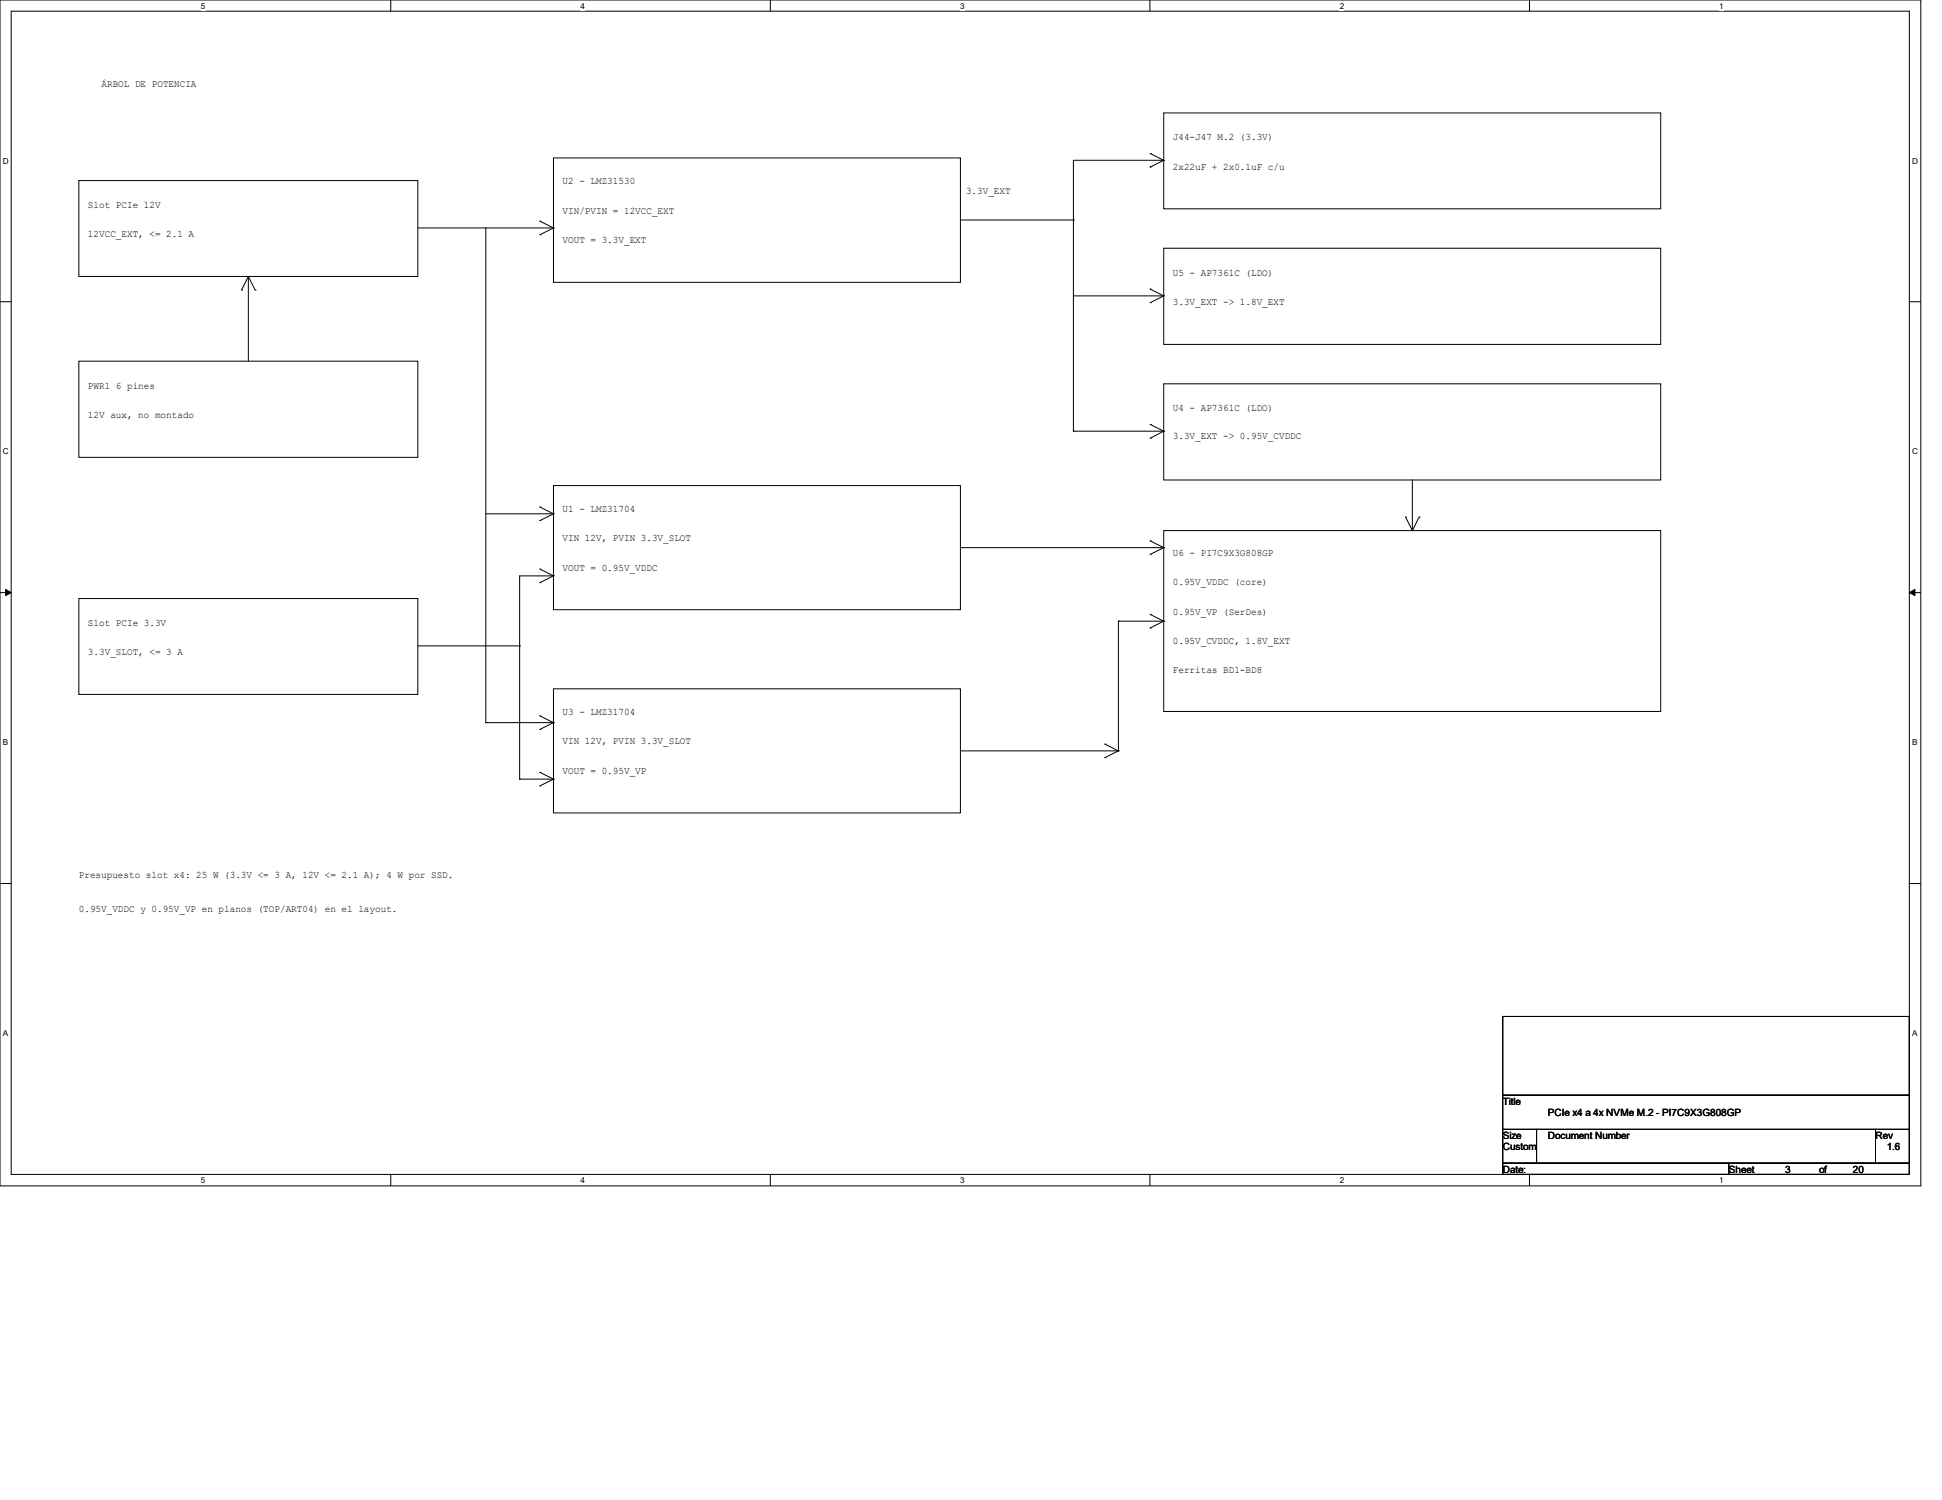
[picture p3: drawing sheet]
<svg xmlns="http://www.w3.org/2000/svg" width="279mm" height="216mm" viewBox="0 0 279 216" stroke-linecap="round" stroke-linejoin="round" font-family="sans-serif">
<defs><g id="words">
<g font-size="1.4">
<text x="14.6" y="12.5">ÁRBOL DE POTENCIA</text>
<text x="168.7" y="20.2">J44-J47 M.2 (3.3V)</text>
<text x="12.7" y="29.9">Slot PCIe 12V</text>
<text x="80.9" y="26.5">U2 - LMZ31530</text>
<text x="139" y="28">3.3V_EXT</text>
<text x="168.7" y="24.4">2x22uF + 2x0.1uF c/u</text>
<text x="12.7" y="34.2">12VCC_EXT, &lt;= 2.1 A</text>
<text x="80.9" y="30.7">VIN/PVIN = 12VCC_EXT</text>
<text x="80.9" y="35">VOUT = 3.3V_EXT</text>
<text x="168.7" y="39.7">U5 - AP7361C (LDO)</text>
<text x="168.7" y="43.9">3.3V_EXT -&gt; 1.8V_EXT</text>
<text x="12.7" y="56">PWR1 6 pines</text>
<text x="168.7" y="59.2">U4 - AP7361C (LDO)</text>
<text x="12.7" y="60.2">12V aux, no montado</text>
<text x="168.7" y="63.2">3.3V_EXT -&gt; 0.95V_CVDDC</text>
<text x="80.9" y="73.7">U1 - LMZ31704</text>
<text x="80.9" y="77.9">VIN 12V, PVIN 3.3V_SLOT</text>
<text x="80.9" y="82.1">VOUT = 0.95V_VDDC</text>
<text x="168.7" y="80">U6 - PI7C9X3G808GP</text>
<text x="168.7" y="84.2">0.95V_VDDC (core)</text>
<text x="168.7" y="88.5">0.95V_VP (SerDes)</text>
<text x="12.7" y="90.1">Slot PCIe 3.3V</text>
<text x="12.7" y="94.3">3.3V_SLOT, &lt;= 3 A</text>
<text x="168.7" y="92.7">0.95V_CVDDC, 1.8V_EXT</text>
<text x="168.7" y="96.9">Ferritas BD1-BD8</text>
<text x="80.9" y="102.9">U3 - LMZ31704</text>
<text x="80.9" y="107.1">VIN 12V, PVIN 3.3V_SLOT</text>
<text x="80.9" y="111.4">VOUT = 0.95V_VP</text>
<text x="11.3" y="126.3">Presupuesto slot x4: 25 W (3.3V &lt;= 3 A, 12V &lt;= 2.1 A); 4 W por SSD.</text>
<text x="11.3" y="131.2">0.95V_VDDC y 0.95V_VP en planos (TOP/ART04) en el layout.</text>
<text x="216.2" y="159">Title</text>
<text x="222.7" y="160.7">PCIe x4 a 4x NVMe M.2 - PI7C9X3G808GP</text>
<text x="216.2" y="163.9">Size</text>
<text x="216.2" y="165.5">Custom</text>
<text x="222.7" y="163.9">Document Number</text>
<text x="269.8" y="163.9">Rev</text>
<text x="271.4" y="165.5">1.6</text>
<text x="216.2" y="168.8">Date:</text>
<text x="248.7" y="168.8">Sheet</text>
<text x="256.8" y="168.8">3</text>
<text x="261.7" y="168.8">of</text>
<text x="266.6" y="168.8">20</text>
</g>
<g font-size="1.2">
<text x="28.9" y="1.2">5</text>
<text x="83.5" y="1.2">4</text>
<text x="138.1" y="1.2">3</text>
<text x="192.7" y="1.2">2</text>
<text x="247.4" y="1.2">1</text>
<text x=".4" y="23.6">D</text>
<text x="275.1" y="23.6">D</text>
<text x=".4" y="65.4">C</text>
<text x="275.1" y="65.4">C</text>
<text x=".4" y="107.3">B</text>
<text x="275.1" y="107.3">B</text>
<text x=".4" y="149.1">A</text>
<text x="275.1" y="149.1">A</text>
<text x="28.9" y="170.3">5</text>
<text x="83.5" y="170.3">4</text>
<text x="138.1" y="170.3">3</text>
<text x="192.7" y="170.3">2</text>
<text x="247.4" y="170.3">1</text>
</g>
</g></defs>
<path d="M0 0h276.4v170.7h-276.4zM1.6 1.6h273.1v167.4h-273.1z" fill="none" stroke="#000" stroke-width=".14"/>
<g fill="#fff">
<path d="M28.9 .2h.6v1.3h-.6z"/>
<path d="M28.9 169.2h.6v1.3h-.6z"/>
</g>
<path d="M56.2 0v1.6M56.2 169v1.6" fill="none" stroke="#000" stroke-width=".14"/>
<g fill="#fff">
<path d="M83.5 .2h.6v1.3h-.6z"/>
<path d="M83.5 169.2h.6v1.3h-.6z"/>
</g>
<path d="M110.8 0v1.6M110.8 169v1.6" fill="none" stroke="#000" stroke-width=".14"/>
<g fill="#fff">
<path d="M138.1 .2h.6v1.3h-.6z"/>
<path d="M138.1 169.2h.6v1.3h-.6z"/>
</g>
<path d="M165.4 0v1.6M165.4 169v1.6" fill="none" stroke="#000" stroke-width=".14"/>
<g fill="#fff">
<path d="M192.7 .2h.6v1.3h-.6z"/>
<path d="M192.7 169.2h.6v1.3h-.6z"/>
</g>
<path d="M220 0v1.6M220 169v1.6" fill="none" stroke="#000" stroke-width=".14"/>
<g fill="#fff">
<path d="M247.4 .2h.5v1.3h-.5z"/>
<path d="M247.4 169.2h.5v1.3h-.5z"/>
<path d="M.4 22.5h.8v1.3h-.8z"/>
<path d="M275.1 22.5h.8v1.3h-.8z"/>
<path d="M.4 64.3h.8v1.4h-.8z"/>
<path d="M275.1 64.3h.8v1.4h-.8z"/>
</g>
<path d="M0 43.4h1.6M274.7 43.4h1.6" fill="none" stroke="#000" stroke-width=".14"/>
<g fill="#fff">
<path d="M.4 106.2h.7v1.3h-.7z"/>
<path d="M275.1 106.2h.7v1.3h-.7z"/>
</g>
<path d="M0 85.3h1.6M274.7 85.3h1.6" fill="none" stroke="#000" stroke-width=".14"/>
<path d="M.8 84.8l.8 .5-.8 .4zM274.7 85.3l.8-.5v.9z" fill="#000" stroke="#000" stroke-width=".14"/>
<g fill="#fff">
<path d="M.4 148.1h.7v1.3h-.7z"/>
<path d="M275.1 148.1h.7v1.3h-.7z"/>
</g>
<g fill="none" stroke="#000" stroke-width=".14">
<path d="M167.4 16.3h71.5v13.8h-71.5zM11.3 26h48.8v13.8h-48.8zM35.7 39.8h.1M35.7 39.8v12.2M35.7 39.8l-.9 1.9M35.7 39.8l1 1.9M60.1 32.8h19.5M69.9 32.8v71.2M77.7 31.8h.1M77.7 33.8h.1M77.7 31.8l1.9 1M79.6 22.7h58.6v17.9h-58.6z"/>
<path d="M79.6 32.8h.1M79.6 32.8l-1.9 1M138.2 31.7h16.2M154.4 31.7h.1M165.5 22.1h.1M165.5 24h.1M165.5 22.1l1.9 1M167.4 35.7h71.5v13.9h-71.5zM167.4 23.1h.1M167.4 23.1h-13v39M167.4 23.1l-1.9 .9M11.3 52h48.8v13.8h-48.8z"/>
<path d="M34.8 41.7h.1M36.7 41.7h.1M154.4 42.6h13M165.5 41.6h.1M165.5 43.6h.1M165.5 41.6l1.9 1M167.4 55.2h71.5v13.9h-71.5zM167.4 42.6h.1M167.4 42.6l-1.9 1M69.9 74h9.7M77.7 73h.1M77.7 74.9h.1"/>
<path d="M77.7 73l1.9 1M79.6 69.9h58.6v17.9h-58.6zM79.6 74h.1M79.6 74l-1.9 .9M138.2 78.8h29.2M154.4 62.1h.1M154.4 62.1h13M165.5 61.1h.1M165.5 63.1h.1M165.5 77.9h.1M165.5 79.8h.1M165.5 61.1l1.9 1"/>
<path d="M165.5 77.9l1.9 .9M167.4 76.4h71.5v26h-71.5zM167.4 62.1h.1M167.4 78.8h.1M167.4 62.1l-1.9 1M167.4 78.8l-1.9 1M202.2 74.4h.1M202.2 74.4l1 2M203.2 76.4h.1M203.2 69.1v7.3M204.2 74.4h.1M204.2 74.4l-1 2"/>
<path d="M11.3 86.1h48.8v13.8h-48.8zM60.1 93h14.7M74.8 93h.1M77.7 81.9h.1M77.7 83.9h.1M77.7 81.9l1.9 1M79.6 99.1h58.6v17.9h-58.6zM79.6 82.9h.1M79.6 82.9h-4.8v29.2M79.6 82.9l-1.9 1M160.9 89.4h.1M160.9 89.4v18.7"/>
<path d="M160.9 89.4h6.5M165.5 88.4h.1M165.5 90.4h.1M165.5 88.4l1.9 1M167.4 89.4h.1M167.4 89.4l-1.9 1M69.9 104h.1M69.9 104h9.7M74.8 112.1h.1M74.8 112.1h4.8M77.7 103h.1M77.7 105h.1"/>
<path d="M77.7 111.2h.1M77.7 113.1h.1M77.7 103l1.9 1M77.7 111.2l1.9 .9M79.6 104h.1M79.6 112.1h.1M79.6 104l-1.9 1M79.6 112.1l-1.9 1M138.2 108.1h22.7M159 107.1h.1M159 109.1h.1M159 107.1l1.9 1"/>
<path d="M160.9 108.1h.1M160.9 108.1l-1.9 1M0 127.2h1.6M274.7 127.2h1.6M216.2 146.3h58.5v11.3h-58.5zM216.2 157.6h58.5v5h-58.5zM216.2 162.6h4.9v4.8h-4.9zM216.2 167.4h32.5v1.6h-32.5zM221.1 162.6h48.7v4.8h-48.7zM248.7 167.4h26v1.6h-26zM269.8 162.6h4.9v4.8h-4.9z"/>
</g>
<use href="#words"/>
</svg>
